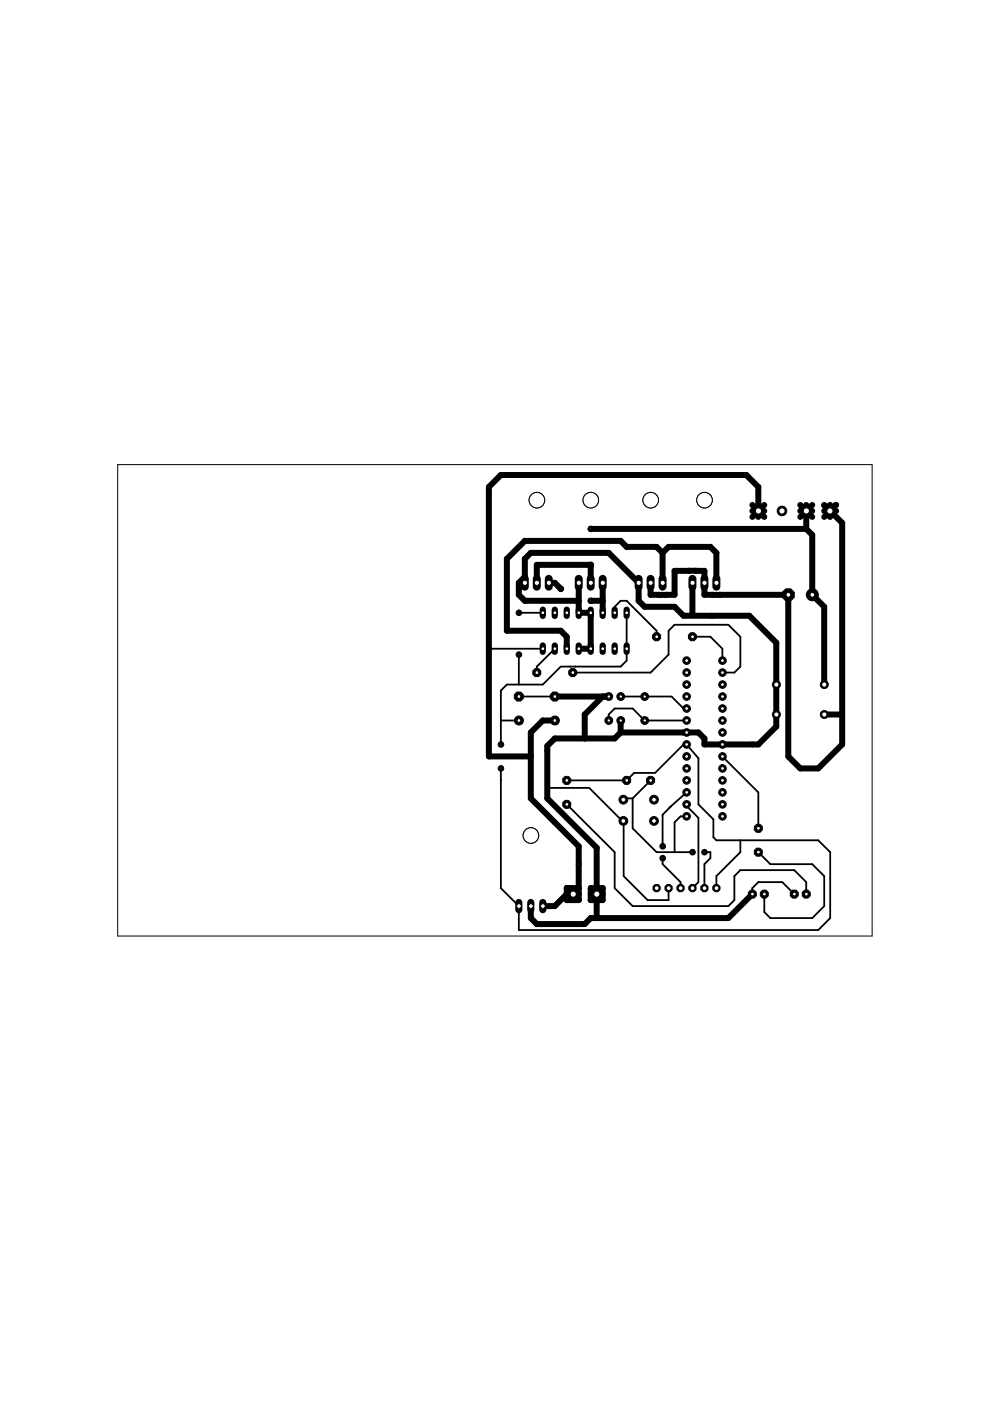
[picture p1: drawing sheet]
<svg xmlns="http://www.w3.org/2000/svg" width="210mm" height="297mm" viewBox="0 0 210 297" stroke-linecap="round" stroke-linejoin="round" font-family="sans-serif">
<g fill="none" stroke="#000" stroke-width=".38">
<path d="M132.9 116h.3M103.7 137.5h11.4M110 138.8v6.3M110 129.9h5.1M111.3 123.6v.3M117.6 137.5l-3.8 3.8v1.3M130.3 129.9v-1.2l1.3-1.3h1.3l6.3 6.3v1.3M132.9 129.9v10.2l-1.3 1.2h-12.7l-3.8 3.8h-7.6l-1.3 1.3v11.4M139.8 122.6l.7 .7v.3zM146.8 129.9v.7h4.1M146.8 135h3.8l2.6 2.5v2.6M149.4 122.9v.7"/>
<path d="M151.9 122v1.6M106.2 152.8h3.8M110 147.7h7.6M116 159.1v10.2M121.4 142.6h16.5l3.9-3.8v-5.1l1.2-1.2h11.4l2.6 2.5v6.3l-1.3 1.3h-2.5M129.1 152.8v-1.3l1.2-1.3h3.8l2.6 2.6h8.9M131.6 147.7h10.8l2.5 2.5h.7M134.1 155.3h10.8M153.2 157.8h6.3M106.2 162.9v25.4l3.8 3.8v5.1h63.5l2.5-2.6v-13.9l-2.5-2.5h-21.6l-.6-.7v-3.8l-3.2-3.2v-9.7l-2.5-3h-.7l-6 6.1h-4.4l-1.6 1.6h-12.7M113.8 170.5l5.1 5.1M116 167h8.9l7 7 .2 .1 .1 11.7 5.1 5h4.5v-2.5"/>
<path d="M120.2 170.5l10.1 10.2v7.6l3.8 3.8h20.3l1.3-1.3v-5l1.3-1.3h11.4l2.5 2.5v2.6M134.1 169.3h-1.9l-.1 .2M134.1 169.3v6.3l5.1 5.1h7.6M137.9 165.5l-3.8 3.8M142.2 171l-.4 .4M142.2 171l-1.7 1.7v6.7M145.6 170.5h-.4l2.9 2.9v13.6l-1.3 1.3M145.6 168l-3.4 3M145.6 173.1h-1.3l-1.3 1.2v6.4M153.2 160.4l7.6 7.6v7.6M157 178.2v2.5l-5.1 5.1v2.5M120.8 188.3v1.3"/>
<path d="M140.5 181.9v1.3l3.8 3.8v1.3M149.4 180.7h1.2v1.2l-1.2 1.3v5.1M159.5 189.6v-1.3l1.3-1.3h5.1l2.5 2.6M160.8 180.7l2.5 2.5h8.9l2.6 2.6v6.3l-2.6 2.5h-8.9l-1.2-1.2v-3.8"/>
</g>
<g fill="none" stroke="#000" stroke-width="1.3">
<path d="M125.2 112.1h45.7M140.5 117.2l-1.3-1.2h-6.3l-1.3-1.3h-20.3l-3.8 3.8v15.2h11.4l1.3 1.3v2.5M140.5 117.2l1.3-1.2h8.8l1.3 1.2v6.4M140.5 117.2v6.4M159.5 108.3h2.6M159.5 107.1l2.6 2.5M160.8 109.6v-6.3l-2.6-2.6h-52l-2.5 2.6v57.1h8.8M162.1 107.1l-2.6 2.5M169.7 108.3h2.5M169.7 107.1l2.5 2.5M170.9 107.1v5M170.9 112.1l1.3 1.3v12.7"/>
<path d="M172.2 107.1l-2.5 2.5M174.8 108.3h2.5M174.8 107.1l1.1 1.2 1.4-1.2M175.9 108.4l-1.1 1.2M176 108.3l2.6 2.6v46.9l-5.1 5.1h-3.8l-2.6-2.5v-34.3h-17.7v-5.1h-6.4v5.1h-5.1v-2.5M176 107.1v2.5M110 123.6v2.5l1.3 1.3h11.4M110 123.6h1.3M111.3 123.6v-5.1l1.2-1.3h16.6l6.3 6.4v3.8l1.3 1.3h6.3l1.9 1.9h14l5.7 5.7v17.7l-3.8 3.8h-7.3l-.2-.1-.1 .1h-3.8v-1.2l-1.3-1.3h-16.5M111.3 122.3l-1.3 1.3M111.3 123.6l-1.3 1.2M113.8 123.6v-3.8h11.4v3.8"/>
<path d="M116.4 123.6h1.2l1.3 1.2M122.7 123.6v6.3h2.5v7.6h-2.5M125.2 127.4h2.6M127.8 123.6v6.3M146.1 121h.1M146.8 123.6v6.3M147.5 121h.1M172.2 126.1l2.6 2.6v16.4M172.7 125.6l-.5 .5M117.6 147.7h11.5M117.6 152.8h-2.5l-2.6 2.5v14l10.2 10.1v11.4h-2.5l1.2-1.2M127.8 147.7l-3.8 3.8v5.1"/>
<path d="M131.6 155.3l-1.3 1.3h-12.7l-1.6 1.6v11.1l10.5 10.4v14.9M131.6 152.8v2.5M174.8 151.5h3.8M120.2 188.3h2.5M120.2 188.3v2.5l1.3-1.2M120.2 188.3l1.2 1.3M120.2 188.3l2.5 2.5M120.8 188.3v.6l.7 .7M121.4 189.6h-1.2l-2.6 2.5h-2.5M121.4 188.3v2.5l.1-1.2M121.5 189.6h1.2M125.2 189.6h2.6"/>
<path d="M127.8 188.3l-2.6 2.5M127.8 188.3v2.5h-2.6M127.8 188.3h-2.6v2.5M159.5 189.6l-5.1 5h-29.2l-1.2 1.3h-10.2l-1.3-1.3v-2.5"/>
</g>
<circle cx="160.8" cy="180.7" r=".92" fill="#000" stroke="#000" stroke-width=".21"/>
<circle cx="160.8" cy="180.7" r=".4" fill="#fff" stroke="#000" stroke-width=".21"/>
<circle cx="160.8" cy="175.6" r=".92" fill="#000" stroke="#000" stroke-width=".21"/>
<circle cx="160.8" cy="175.6" r=".4" fill="#fff" stroke="#000" stroke-width=".21"/>
<circle cx="120.2" cy="170.5" r=".92" fill="#000" stroke="#000" stroke-width=".21"/>
<circle cx="120.2" cy="170.5" r=".4" fill="#fff" stroke="#000" stroke-width=".21"/>
<circle cx="120.2" cy="165.5" r=".92" fill="#000" stroke="#000" stroke-width=".21"/>
<circle cx="120.2" cy="165.5" r=".4" fill="#fff" stroke="#000" stroke-width=".21"/>
<circle cx="131.6" cy="152.8" r=".83" fill="#000" stroke="#000" stroke-width=".21"/>
<circle cx="131.6" cy="152.8" r=".36" fill="#fff" stroke="#000" stroke-width=".21"/>
<circle cx="129.1" cy="152.8" r=".83" fill="#000" stroke="#000" stroke-width=".21"/>
<circle cx="129.1" cy="152.8" r=".36" fill="#fff" stroke="#000" stroke-width=".21"/>
<circle cx="129.1" cy="147.7" r=".83" fill="#000" stroke="#000" stroke-width=".21"/>
<circle cx="129.1" cy="147.7" r=".36" fill="#fff" stroke="#000" stroke-width=".21"/>
<circle cx="131.6" cy="147.7" r=".83" fill="#000" stroke="#000" stroke-width=".21"/>
<circle cx="131.6" cy="147.7" r=".36" fill="#fff" stroke="#000" stroke-width=".21"/>
<circle cx="117.6" cy="152.8" r=".95" fill="#000" stroke="#000" stroke-width=".21"/>
<circle cx="117.6" cy="152.8" r=".4" fill="#fff" stroke="#000" stroke-width=".21"/>
<circle cx="117.6" cy="147.7" r="1.03" fill="#000" stroke="#000" stroke-width=".21"/>
<circle cx="117.6" cy="147.7" r=".4" fill="#fff" stroke="#000" stroke-width=".21"/>
<circle cx="110" cy="152.8" r=".95" fill="#000" stroke="#000" stroke-width=".21"/>
<circle cx="110" cy="152.8" r=".4" fill="#fff" stroke="#000" stroke-width=".21"/>
<circle cx="110" cy="147.7" r="1.03" fill="#000" stroke="#000" stroke-width=".21"/>
<circle cx="110" cy="147.7" r=".4" fill="#fff" stroke="#000" stroke-width=".21"/>
<circle cx="172.2" cy="126.1" r="1.27" fill="#000" stroke="#000" stroke-width=".21"/>
<circle cx="172.2" cy="126.1" r=".51" fill="#fff" stroke="#000" stroke-width=".21"/>
<circle cx="167.1" cy="126.1" r="1.38" fill="#000" stroke="#000" stroke-width=".21"/>
<circle cx="167.2" cy="126.1" r=".51" fill="#fff" stroke="#000" stroke-width=".21"/>
<circle cx="164.6" cy="145.1" r=".85" fill="#000" stroke="#000" stroke-width=".21"/>
<circle cx="164.6" cy="145.1" r=".55" fill="#fff" stroke="#000" stroke-width=".21"/>
<circle cx="174.8" cy="145.1" r=".85" fill="#000" stroke="#000" stroke-width=".21"/>
<circle cx="174.8" cy="145.1" r=".55" fill="#fff" stroke="#000" stroke-width=".21"/>
<circle cx="164.6" cy="151.5" r=".85" fill="#000" stroke="#000" stroke-width=".21"/>
<circle cx="164.6" cy="151.5" r=".55" fill="#fff" stroke="#000" stroke-width=".21"/>
<circle cx="174.8" cy="151.5" r=".85" fill="#000" stroke="#000" stroke-width=".21"/>
<circle cx="174.8" cy="151.5" r=".55" fill="#fff" stroke="#000" stroke-width=".21"/>
<path d="M115.1 191.3v1.6" fill="none" stroke="#000" stroke-width="1.5"/>
<circle cx="115.1" cy="192.1" r=".51" fill="#fff" stroke="#000" stroke-width=".21"/>
<path d="M112.5 191.3v1.6" fill="none" stroke="#000" stroke-width="1.5"/>
<circle cx="112.6" cy="192.1" r=".51" fill="#fff" stroke="#000" stroke-width=".21"/>
<path d="M110 191.3v1.6" fill="none" stroke="#000" stroke-width="1.5"/>
<circle cx="110" cy="192.1" r=".51" fill="#fff" stroke="#000" stroke-width=".21"/>
<path d="M125.5 188.6h2v2h-2z" fill="#000" stroke="#000" stroke-width=".21"/>
<circle cx="126.5" cy="189.6" r=".66" fill="#fff" stroke="#000" stroke-width=".21"/>
<circle cx="121.5" cy="189.6" r="1.02" fill="#000" stroke="#000" stroke-width=".21"/>
<circle cx="121.5" cy="189.6" r=".66" fill="#fff" stroke="#000" stroke-width=".21"/>
<path d="M169.9 107.3h2.1v2h-2.1z" fill="#000" stroke="#000" stroke-width=".21"/>
<circle cx="171" cy="108.3" r=".66" fill="#fff" stroke="#000" stroke-width=".21"/>
<circle cx="176" cy="108.3" r="1.02" fill="#000" stroke="#000" stroke-width=".21"/>
<circle cx="176" cy="108.3" r=".66" fill="#fff" stroke="#000" stroke-width=".21"/>
<circle cx="162.1" cy="189.6" r=".92" fill="#000" stroke="#000" stroke-width=".21"/>
<circle cx="162.1" cy="189.6" r=".4" fill="#fff" stroke="#000" stroke-width=".21"/>
<circle cx="159.5" cy="189.6" r=".92" fill="#000" stroke="#000" stroke-width=".21"/>
<circle cx="159.5" cy="189.6" r=".4" fill="#fff" stroke="#000" stroke-width=".21"/>
<circle cx="170.9" cy="189.6" r=".92" fill="#000" stroke="#000" stroke-width=".21"/>
<circle cx="171" cy="189.6" r=".4" fill="#fff" stroke="#000" stroke-width=".21"/>
<circle cx="168.4" cy="189.6" r=".92" fill="#000" stroke="#000" stroke-width=".21"/>
<circle cx="168.4" cy="189.6" r=".4" fill="#fff" stroke="#000" stroke-width=".21"/>
<path d="M140.5 122.7v1.7" fill="none" stroke="#000" stroke-width="1.7"/>
<circle cx="140.5" cy="123.6" r=".55" fill="#fff" stroke="#000" stroke-width=".21"/>
<path d="M137.9 122.7v1.7" fill="none" stroke="#000" stroke-width="1.7"/>
<circle cx="138" cy="123.6" r=".55" fill="#fff" stroke="#000" stroke-width=".21"/>
<path d="M135.4 122.7v1.7" fill="none" stroke="#000" stroke-width="1.7"/>
<circle cx="135.4" cy="123.6" r=".55" fill="#fff" stroke="#000" stroke-width=".21"/>
<path d="M116.4 122.7v1.7" fill="none" stroke="#000" stroke-width="1.7"/>
<circle cx="116.4" cy="123.6" r=".55" fill="#fff" stroke="#000" stroke-width=".21"/>
<path d="M113.8 122.7v1.7" fill="none" stroke="#000" stroke-width="1.7"/>
<circle cx="113.8" cy="123.6" r=".55" fill="#fff" stroke="#000" stroke-width=".21"/>
<path d="M111.3 122.7v1.7" fill="none" stroke="#000" stroke-width="1.7"/>
<circle cx="111.3" cy="123.6" r=".55" fill="#fff" stroke="#000" stroke-width=".21"/>
<path d="M127.8 122.7v1.7" fill="none" stroke="#000" stroke-width="1.7"/>
<circle cx="127.8" cy="123.6" r=".55" fill="#fff" stroke="#000" stroke-width=".21"/>
<path d="M125.2 122.7v1.7" fill="none" stroke="#000" stroke-width="1.7"/>
<circle cx="125.3" cy="123.6" r=".55" fill="#fff" stroke="#000" stroke-width=".21"/>
<path d="M122.7 122.7v1.7" fill="none" stroke="#000" stroke-width="1.7"/>
<circle cx="122.7" cy="123.6" r=".55" fill="#fff" stroke="#000" stroke-width=".21"/>
<path d="M151.9 122.7v1.7" fill="none" stroke="#000" stroke-width="1.7"/>
<circle cx="151.9" cy="123.6" r=".55" fill="#fff" stroke="#000" stroke-width=".21"/>
<path d="M149.4 122.7v1.7" fill="none" stroke="#000" stroke-width="1.7"/>
<circle cx="149.4" cy="123.6" r=".55" fill="#fff" stroke="#000" stroke-width=".21"/>
<path d="M146.8 122.7v1.7" fill="none" stroke="#000" stroke-width="1.7"/>
<circle cx="146.8" cy="123.6" r=".55" fill="#fff" stroke="#000" stroke-width=".21"/>
<circle cx="137.9" cy="165.5" r=".92" fill="#000" stroke="#000" stroke-width=".21"/>
<circle cx="138" cy="165.5" r=".4" fill="#fff" stroke="#000" stroke-width=".21"/>
<circle cx="132.9" cy="165.5" r=".92" fill="#000" stroke="#000" stroke-width=".21"/>
<circle cx="132.9" cy="165.5" r=".4" fill="#fff" stroke="#000" stroke-width=".21"/>
<circle cx="138.7" cy="169.5" r=".93" fill="#000" stroke="#000" stroke-width=".21"/>
<circle cx="138.7" cy="169.5" r=".51" fill="#fff" stroke="#000" stroke-width=".21"/>
<circle cx="132.2" cy="169.5" r=".93" fill="#000" stroke="#000" stroke-width=".21"/>
<circle cx="132.2" cy="169.5" r=".51" fill="#fff" stroke="#000" stroke-width=".21"/>
<circle cx="138.7" cy="174.1" r=".93" fill="#000" stroke="#000" stroke-width=".21"/>
<circle cx="138.7" cy="174.1" r=".51" fill="#fff" stroke="#000" stroke-width=".21"/>
<circle cx="132.2" cy="174.1" r=".93" fill="#000" stroke="#000" stroke-width=".21"/>
<circle cx="132.2" cy="174.1" r=".51" fill="#fff" stroke="#000" stroke-width=".21"/>
<circle cx="145.6" cy="173.1" r=".8" fill="#000" stroke="#000" stroke-width=".21"/>
<circle cx="145.6" cy="173.1" r=".4" fill="#fff" stroke="#000" stroke-width=".21"/>
<circle cx="145.6" cy="170.5" r=".8" fill="#000" stroke="#000" stroke-width=".21"/>
<circle cx="145.6" cy="170.5" r=".4" fill="#fff" stroke="#000" stroke-width=".21"/>
<circle cx="145.6" cy="168" r=".8" fill="#000" stroke="#000" stroke-width=".21"/>
<circle cx="145.6" cy="168" r=".4" fill="#fff" stroke="#000" stroke-width=".21"/>
<circle cx="145.6" cy="165.5" r=".8" fill="#000" stroke="#000" stroke-width=".21"/>
<circle cx="145.6" cy="165.5" r=".4" fill="#fff" stroke="#000" stroke-width=".21"/>
<circle cx="145.6" cy="162.9" r=".8" fill="#000" stroke="#000" stroke-width=".21"/>
<circle cx="145.6" cy="162.9" r=".4" fill="#fff" stroke="#000" stroke-width=".21"/>
<circle cx="145.6" cy="160.4" r=".8" fill="#000" stroke="#000" stroke-width=".21"/>
<circle cx="145.6" cy="160.4" r=".4" fill="#fff" stroke="#000" stroke-width=".21"/>
<circle cx="145.6" cy="157.8" r=".8" fill="#000" stroke="#000" stroke-width=".21"/>
<circle cx="145.6" cy="157.8" r=".4" fill="#fff" stroke="#000" stroke-width=".21"/>
<circle cx="145.6" cy="155.3" r=".8" fill="#000" stroke="#000" stroke-width=".21"/>
<circle cx="145.6" cy="155.3" r=".4" fill="#fff" stroke="#000" stroke-width=".21"/>
<circle cx="145.6" cy="152.8" r=".8" fill="#000" stroke="#000" stroke-width=".21"/>
<circle cx="145.6" cy="152.8" r=".4" fill="#fff" stroke="#000" stroke-width=".21"/>
<circle cx="145.6" cy="150.2" r=".8" fill="#000" stroke="#000" stroke-width=".21"/>
<circle cx="145.6" cy="150.2" r=".4" fill="#fff" stroke="#000" stroke-width=".21"/>
<circle cx="145.6" cy="147.7" r=".8" fill="#000" stroke="#000" stroke-width=".21"/>
<circle cx="145.6" cy="147.7" r=".4" fill="#fff" stroke="#000" stroke-width=".21"/>
<circle cx="145.6" cy="145.1" r=".8" fill="#000" stroke="#000" stroke-width=".21"/>
<circle cx="145.6" cy="145.1" r=".4" fill="#fff" stroke="#000" stroke-width=".21"/>
<circle cx="145.6" cy="142.6" r=".8" fill="#000" stroke="#000" stroke-width=".21"/>
<circle cx="145.6" cy="142.6" r=".4" fill="#fff" stroke="#000" stroke-width=".21"/>
<circle cx="145.6" cy="140.1" r=".8" fill="#000" stroke="#000" stroke-width=".21"/>
<circle cx="145.6" cy="140.1" r=".4" fill="#fff" stroke="#000" stroke-width=".21"/>
<circle cx="153.2" cy="140.1" r=".8" fill="#000" stroke="#000" stroke-width=".21"/>
<circle cx="153.2" cy="140.1" r=".4" fill="#fff" stroke="#000" stroke-width=".21"/>
<circle cx="153.2" cy="142.6" r=".8" fill="#000" stroke="#000" stroke-width=".21"/>
<circle cx="153.2" cy="142.6" r=".4" fill="#fff" stroke="#000" stroke-width=".21"/>
<circle cx="153.2" cy="145.1" r=".8" fill="#000" stroke="#000" stroke-width=".21"/>
<circle cx="153.2" cy="145.1" r=".4" fill="#fff" stroke="#000" stroke-width=".21"/>
<circle cx="153.2" cy="147.7" r=".8" fill="#000" stroke="#000" stroke-width=".21"/>
<circle cx="153.2" cy="147.7" r=".4" fill="#fff" stroke="#000" stroke-width=".21"/>
<circle cx="153.2" cy="150.2" r=".8" fill="#000" stroke="#000" stroke-width=".21"/>
<circle cx="153.2" cy="150.2" r=".4" fill="#fff" stroke="#000" stroke-width=".21"/>
<circle cx="153.2" cy="152.8" r=".8" fill="#000" stroke="#000" stroke-width=".21"/>
<circle cx="153.2" cy="152.8" r=".4" fill="#fff" stroke="#000" stroke-width=".21"/>
<circle cx="153.2" cy="155.3" r=".8" fill="#000" stroke="#000" stroke-width=".21"/>
<circle cx="153.2" cy="155.3" r=".4" fill="#fff" stroke="#000" stroke-width=".21"/>
<circle cx="153.2" cy="157.8" r=".8" fill="#000" stroke="#000" stroke-width=".21"/>
<circle cx="153.2" cy="157.8" r=".4" fill="#fff" stroke="#000" stroke-width=".21"/>
<circle cx="153.2" cy="160.4" r=".8" fill="#000" stroke="#000" stroke-width=".21"/>
<circle cx="153.2" cy="160.4" r=".4" fill="#fff" stroke="#000" stroke-width=".21"/>
<circle cx="153.2" cy="162.9" r=".8" fill="#000" stroke="#000" stroke-width=".21"/>
<circle cx="153.2" cy="162.9" r=".4" fill="#fff" stroke="#000" stroke-width=".21"/>
<circle cx="153.2" cy="165.5" r=".8" fill="#000" stroke="#000" stroke-width=".21"/>
<circle cx="153.2" cy="165.5" r=".4" fill="#fff" stroke="#000" stroke-width=".21"/>
<circle cx="153.2" cy="168" r=".8" fill="#000" stroke="#000" stroke-width=".21"/>
<circle cx="153.2" cy="168" r=".4" fill="#fff" stroke="#000" stroke-width=".21"/>
<circle cx="153.2" cy="170.5" r=".8" fill="#000" stroke="#000" stroke-width=".21"/>
<circle cx="153.2" cy="170.5" r=".4" fill="#fff" stroke="#000" stroke-width=".21"/>
<circle cx="153.2" cy="173.1" r=".8" fill="#000" stroke="#000" stroke-width=".21"/>
<circle cx="153.2" cy="173.1" r=".4" fill="#fff" stroke="#000" stroke-width=".21"/>
<circle cx="136.7" cy="147.7" r=".83" fill="#000" stroke="#000" stroke-width=".21"/>
<circle cx="136.7" cy="147.7" r=".36" fill="#fff" stroke="#000" stroke-width=".21"/>
<circle cx="136.7" cy="152.8" r=".83" fill="#000" stroke="#000" stroke-width=".21"/>
<circle cx="136.7" cy="152.8" r=".36" fill="#fff" stroke="#000" stroke-width=".21"/>
<circle cx="151.9" cy="188.3" r=".83" fill="#000" stroke="#000" stroke-width=".21"/>
<circle cx="151.9" cy="188.3" r=".51" fill="#fff" stroke="#000" stroke-width=".21"/>
<circle cx="149.4" cy="188.3" r=".83" fill="#000" stroke="#000" stroke-width=".21"/>
<circle cx="149.4" cy="188.3" r=".51" fill="#fff" stroke="#000" stroke-width=".21"/>
<circle cx="146.8" cy="188.3" r=".83" fill="#000" stroke="#000" stroke-width=".21"/>
<circle cx="146.8" cy="188.3" r=".51" fill="#fff" stroke="#000" stroke-width=".21"/>
<circle cx="144.3" cy="188.3" r=".83" fill="#000" stroke="#000" stroke-width=".21"/>
<circle cx="144.3" cy="188.3" r=".51" fill="#fff" stroke="#000" stroke-width=".21"/>
<circle cx="141.8" cy="188.3" r=".83" fill="#000" stroke="#000" stroke-width=".21"/>
<circle cx="141.8" cy="188.3" r=".51" fill="#fff" stroke="#000" stroke-width=".21"/>
<circle cx="139.2" cy="188.3" r=".83" fill="#000" stroke="#000" stroke-width=".21"/>
<circle cx="139.2" cy="188.3" r=".51" fill="#fff" stroke="#000" stroke-width=".21"/>
<path d="M159.8 107.3h2v2h-2z" fill="#000" stroke="#000" stroke-width=".21"/>
<circle cx="160.8" cy="108.3" r=".66" fill="#fff" stroke="#000" stroke-width=".21"/>
<circle cx="165.8" cy="108.3" r="1.02" fill="#000" stroke="#000" stroke-width=".21"/>
<circle cx="165.8" cy="108.3" r=".66" fill="#fff" stroke="#000" stroke-width=".21"/>
<path d="M132.9 136.9v1.3" fill="none" stroke="#000" stroke-width="1.3"/>
<circle cx="132.9" cy="137.5" r=".4" fill="#fff" stroke="#000" stroke-width=".21"/>
<path d="M130.3 136.9v1.3" fill="none" stroke="#000" stroke-width="1.3"/>
<circle cx="130.3" cy="137.5" r=".4" fill="#fff" stroke="#000" stroke-width=".21"/>
<path d="M117.6 136.9v1.3" fill="none" stroke="#000" stroke-width="1.3"/>
<circle cx="117.6" cy="137.5" r=".4" fill="#fff" stroke="#000" stroke-width=".21"/>
<path d="M115.1 136.9v1.3" fill="none" stroke="#000" stroke-width="1.3"/>
<circle cx="115.1" cy="137.5" r=".4" fill="#fff" stroke="#000" stroke-width=".21"/>
<path d="M127.8 136.9v1.3" fill="none" stroke="#000" stroke-width="1.3"/>
<circle cx="127.8" cy="137.5" r=".4" fill="#fff" stroke="#000" stroke-width=".21"/>
<path d="M125.2 136.9v1.3" fill="none" stroke="#000" stroke-width="1.3"/>
<circle cx="125.3" cy="137.5" r=".4" fill="#fff" stroke="#000" stroke-width=".21"/>
<path d="M120.2 136.9v1.3" fill="none" stroke="#000" stroke-width="1.3"/>
<circle cx="120.2" cy="137.5" r=".4" fill="#fff" stroke="#000" stroke-width=".21"/>
<path d="M122.7 136.9v1.3" fill="none" stroke="#000" stroke-width="1.3"/>
<circle cx="122.7" cy="137.5" r=".4" fill="#fff" stroke="#000" stroke-width=".21"/>
<path d="M115.1 129.3v1.3" fill="none" stroke="#000" stroke-width="1.3"/>
<circle cx="115.1" cy="129.9" r=".4" fill="#fff" stroke="#000" stroke-width=".21"/>
<path d="M117.6 129.3v1.3" fill="none" stroke="#000" stroke-width="1.3"/>
<circle cx="117.6" cy="129.9" r=".4" fill="#fff" stroke="#000" stroke-width=".21"/>
<path d="M120.2 129.3v1.3" fill="none" stroke="#000" stroke-width="1.3"/>
<circle cx="120.2" cy="129.9" r=".4" fill="#fff" stroke="#000" stroke-width=".21"/>
<path d="M122.7 129.3v1.3" fill="none" stroke="#000" stroke-width="1.3"/>
<circle cx="122.7" cy="129.9" r=".4" fill="#fff" stroke="#000" stroke-width=".21"/>
<path d="M125.2 129.3v1.3" fill="none" stroke="#000" stroke-width="1.3"/>
<circle cx="125.3" cy="129.9" r=".4" fill="#fff" stroke="#000" stroke-width=".21"/>
<path d="M127.8 129.3v1.3" fill="none" stroke="#000" stroke-width="1.3"/>
<circle cx="127.8" cy="129.9" r=".4" fill="#fff" stroke="#000" stroke-width=".21"/>
<path d="M130.3 129.3v1.3" fill="none" stroke="#000" stroke-width="1.3"/>
<circle cx="130.3" cy="129.9" r=".4" fill="#fff" stroke="#000" stroke-width=".21"/>
<path d="M132.9 129.3v1.3" fill="none" stroke="#000" stroke-width="1.3"/>
<circle cx="132.9" cy="129.9" r=".4" fill="#fff" stroke="#000" stroke-width=".21"/>
<circle cx="121.4" cy="142.6" r=".92" fill="#000" stroke="#000" stroke-width=".21"/>
<circle cx="121.5" cy="142.6" r=".4" fill="#fff" stroke="#000" stroke-width=".21"/>
<circle cx="113.8" cy="142.6" r=".92" fill="#000" stroke="#000" stroke-width=".21"/>
<circle cx="113.8" cy="142.6" r=".4" fill="#fff" stroke="#000" stroke-width=".21"/>
<circle cx="139.2" cy="135" r=".92" fill="#000" stroke="#000" stroke-width=".21"/>
<circle cx="139.2" cy="135" r=".4" fill="#fff" stroke="#000" stroke-width=".21"/>
<circle cx="146.8" cy="135" r=".92" fill="#000" stroke="#000" stroke-width=".21"/>
<circle cx="146.8" cy="135" r=".4" fill="#fff" stroke="#000" stroke-width=".21"/>
<circle cx="122.7" cy="183.2" r=".38" fill="#000" stroke="#000" stroke-width=".21"/>
<circle cx="122.7" cy="183.2" r=".17" fill="#fff" stroke="#000" stroke-width=".21"/>
<circle cx="110" cy="138.8" r=".59" fill="#000" stroke="#000" stroke-width=".21"/>
<circle cx="110" cy="138.8" r=".17" fill="#fff" stroke="#000" stroke-width=".21"/>
<circle cx="110" cy="129.9" r=".59" fill="#000" stroke="#000" stroke-width=".21"/>
<circle cx="110" cy="129.9" r=".17" fill="#fff" stroke="#000" stroke-width=".21"/>
<circle cx="106.2" cy="157.8" r=".59" fill="#000" stroke="#000" stroke-width=".21"/>
<circle cx="106.2" cy="157.8" r=".17" fill="#fff" stroke="#000" stroke-width=".21"/>
<circle cx="106.2" cy="162.9" r=".59" fill="#000" stroke="#000" stroke-width=".21"/>
<circle cx="106.2" cy="162.9" r=".17" fill="#fff" stroke="#000" stroke-width=".21"/>
<circle cx="140.5" cy="181.9" r=".59" fill="#000" stroke="#000" stroke-width=".21"/>
<circle cx="140.5" cy="181.9" r=".17" fill="#fff" stroke="#000" stroke-width=".21"/>
<circle cx="140.5" cy="179.4" r=".59" fill="#000" stroke="#000" stroke-width=".21"/>
<circle cx="140.5" cy="179.4" r=".17" fill="#fff" stroke="#000" stroke-width=".21"/>
<circle cx="149.4" cy="180.7" r=".59" fill="#000" stroke="#000" stroke-width=".21"/>
<circle cx="149.4" cy="180.7" r=".17" fill="#fff" stroke="#000" stroke-width=".21"/>
<circle cx="146.8" cy="180.7" r=".59" fill="#000" stroke="#000" stroke-width=".21"/>
<circle cx="146.8" cy="180.7" r=".17" fill="#fff" stroke="#000" stroke-width=".21"/>
<circle cx="125.3" cy="119.8" r=".59" fill="#000" stroke="#000" stroke-width=".21"/>
<circle cx="125.3" cy="119.8" r=".17" fill="#fff" stroke="#000" stroke-width=".21"/>
<circle cx="125.3" cy="112.1" r=".59" fill="#000" stroke="#000" stroke-width=".21"/>
<circle cx="125.3" cy="112.1" r=".17" fill="#fff" stroke="#000" stroke-width=".21"/>
<circle cx="118.9" cy="124.8" r=".59" fill="#000" stroke="#000" stroke-width=".21"/>
<circle cx="118.9" cy="124.8" r=".17" fill="#fff" stroke="#000" stroke-width=".21"/>
<circle cx="125.3" cy="127.4" r=".59" fill="#000" stroke="#000" stroke-width=".21"/>
<circle cx="125.3" cy="127.4" r=".17" fill="#fff" stroke="#000" stroke-width=".21"/>
<g fill="none" stroke="#000" stroke-width=".21">
<path d="M25 98.5h159.9v100h-159.9z"/>
<circle cx="112.6" cy="177.1" r="1.65"/>
</g>
<circle cx="112.6" cy="177.1" r="1.65" fill="#fff" stroke="#000" stroke-width=".21"/>
<circle cx="138" cy="106" r="1.65" fill="none" stroke="#000" stroke-width=".21"/>
<circle cx="138" cy="106" r="1.65" fill="#fff" stroke="#000" stroke-width=".21"/>
<circle cx="113.8" cy="106" r="1.65" fill="none" stroke="#000" stroke-width=".21"/>
<circle cx="113.8" cy="106" r="1.65" fill="#fff" stroke="#000" stroke-width=".21"/>
<circle cx="125.3" cy="106" r="1.65" fill="none" stroke="#000" stroke-width=".21"/>
<circle cx="125.3" cy="106" r="1.65" fill="#fff" stroke="#000" stroke-width=".21"/>
<circle cx="149.4" cy="106" r="1.65" fill="none" stroke="#000" stroke-width=".21"/>
<circle cx="149.4" cy="106" r="1.65" fill="#fff" stroke="#000" stroke-width=".21"/>
</svg>
